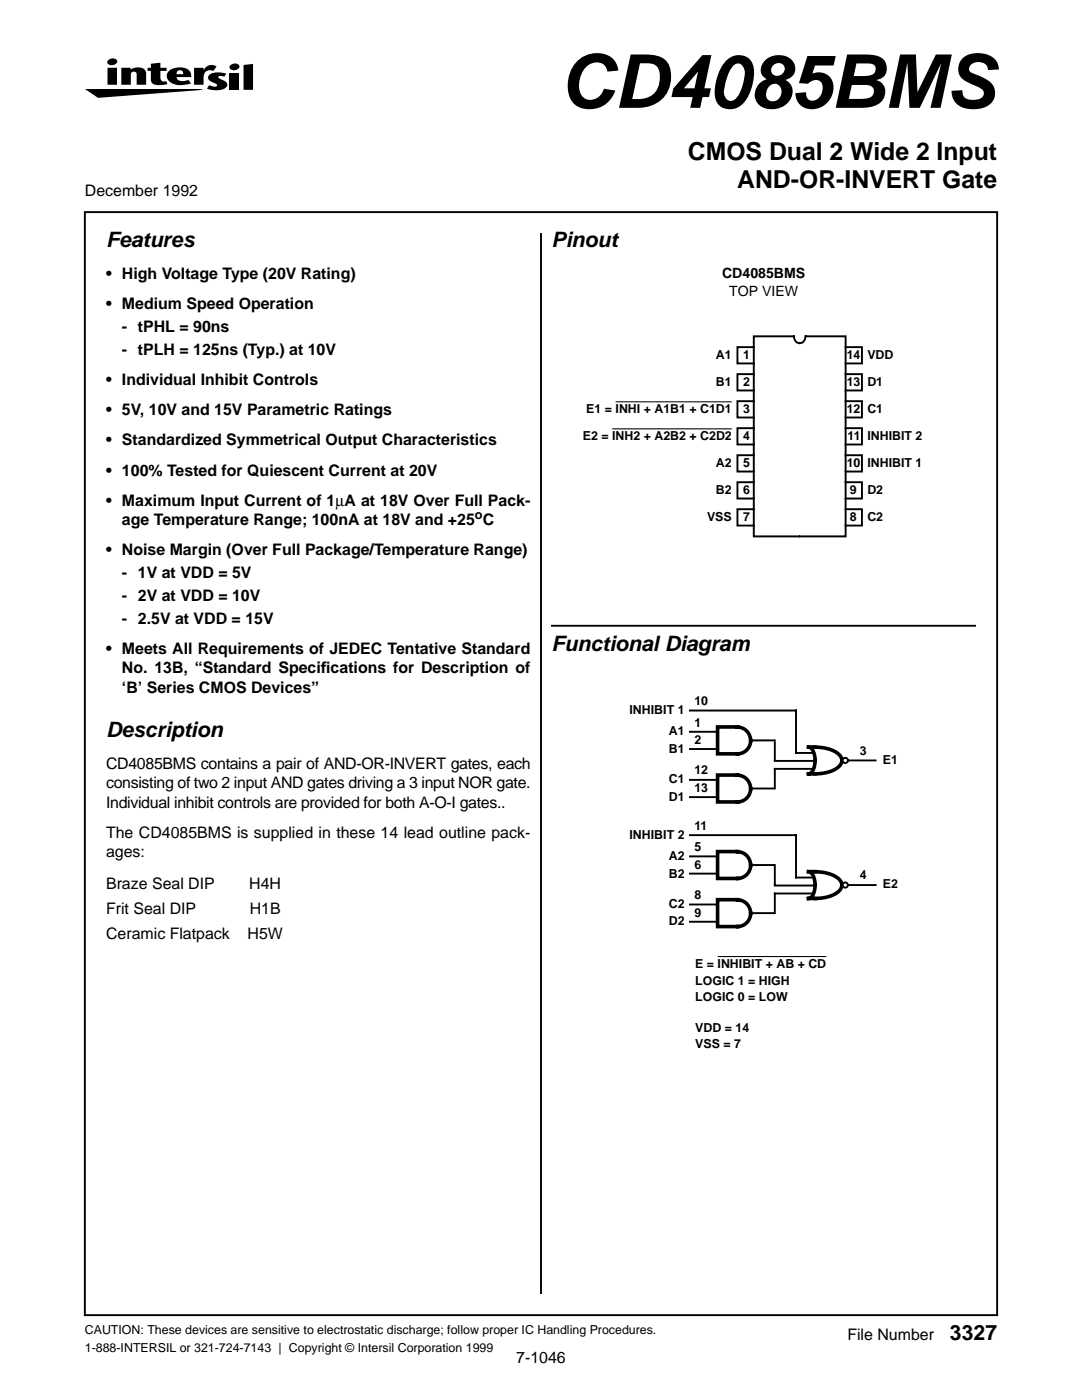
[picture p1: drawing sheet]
<svg xmlns="http://www.w3.org/2000/svg" width="216mm" height="279mm" viewBox="0 0 216 279" stroke-linecap="round" stroke-linejoin="round" font-family="sans-serif">
<defs><g id="words">
<text font-size="14.8" x="111.7" y="21.5">CD4085BMS</text>
<g font-size="4.9">
<text x="137.3" y="31.9">CMOS Dual 2 Wide 2 Input</text>
<text x="147.1" y="37.5">AND-OR-INVERT Gate</text>
</g>
<g font-size="4.2">
<text x="21.2" y="49.4">Features</text>
<text x="110.1" y="49.4">Pinout</text>
<text x="110.1" y="129.8">Functional Diagram</text>
<text x="21.2" y="147.1">Description</text>
<text x="189.6" y="267.4">3327</text>
</g>
<g font-size="3.2">
<text x="16.9" y="39.2">December 1992</text>
<text x="21.2" y="55.7">• High Voltage Type (20V Rating)</text>
<text x="21.2" y="61.7">• Medium Speed Operation</text>
<text x="24.3" y="66.3">- tPHL = 90ns</text>
<text x="24.3" y="70.9">- tPLH = 125ns (Typ.) at 10V</text>
<text x="21.2" y="76.9">• Individual Inhibit Controls</text>
<text x="21.2" y="82.9">• 5V, 10V and 15V Parametric Ratings</text>
<text x="21.2" y="88.9">• Standardized Symmetrical Output Characteristics</text>
<text x="21.2" y="94.9">• 100% Tested for Quiescent Current at 20V</text>
<text x="21.2" y="100.9">• Maximum Input Current of 1µA at 18V Over Full Pack-</text>
<text x="24.3" y="104.8">age Temperature Range; 100nA at 18V and +25 C</text>
<text x="21.2" y="110.8">• Noise Margin (Over Full Package/Temperature Range)</text>
<text x="24.3" y="115.4">- 1V at VDD = 5V</text>
<text x="24.3" y="119.9">- 2V at VDD = 10V</text>
<text x="24.3" y="124.5">- 2.5V at VDD = 15V</text>
<text x="21.2" y="130.5">• Meets All Requirements of JEDEC Tentative Standard</text>
<text x="24.3" y="134.4">No. 13B, “Standard Specif</text>
<text x="64" y="134.4">ications for Description of</text>
<text x="24.3" y="138.3">‘B’ Series CMOS Devices”</text>
<text x="21.2" y="153.5">CD4085BMS contains a pair of AND-OR-INVERT gates, each</text>
<text x="21.2" y="157.3">consisting of two 2 input AND gates driving a 3 input NOR gate.</text>
<text x="21.2" y="161.2">Individual inhibit controls are provided for both A-O-I gates..</text>
<text x="21.2" y="167.2">The CD4085BMS is supplied in these 14 lead outline pack-</text>
<text x="21.2" y="171.1">ages:</text>
<text x="21.2" y="177.4">Braze Seal DIP</text>
<text x="49.7" y="177.4">H4H</text>
<text x="21.2" y="182.4">Frit Seal DIP</text>
<text x="49.8" y="182.4">H1B</text>
<text x="21.2" y="187.3">Ceramic Flatpack</text>
<text x="49.4" y="187.3">H5W</text>
<text x="169.1" y="267.4">File Number</text>
<text x="103" y="272">7-1046</text>
</g>
<g font-size="2.8">
<text x="144.1" y="55.5">CD4085BMS</text>
<text x="145.5" y="59">TOP VIEW</text>
</g>
<g font-size="2.5">
<text x="142.9" y="71.7">A1</text>
<text x="148.3" y="71.7">1</text>
<text x="168.9" y="71.7">14</text>
<text x="173.1" y="71.7">VDD</text>
<text x="142.9" y="77.1">B1</text>
<text x="148.3" y="77.1">2</text>
<text x="168.9" y="77.1">13</text>
<text x="173.1" y="77">D1</text>
<text x="117" y="82.4">E1 = INHI + A1B1 + C1D1</text>
<text x="148.3" y="82.4">3</text>
<text x="168.9" y="82.4">12</text>
<text x="173.1" y="82.4">C1</text>
<text x="116.3" y="87.8">E2 = INH2 + A2B2 + C2D2</text>
<text x="148.3" y="87.8">4</text>
<text x="169.1" y="87.8">11</text>
<text x="173.1" y="87.8">INHIBIT 2</text>
<text x="142.9" y="93.2">A2</text>
<text x="148.3" y="93.2">5</text>
<text x="168.9" y="93.3">10</text>
<text x="173.1" y="93.3">INHIBIT 1</text>
<text x="142.9" y="98.6">B2</text>
<text x="148.3" y="98.6">6</text>
<text x="169.6" y="98.6">9</text>
<text x="173.1" y="98.6">D2</text>
<text x="94.8" y="103.5">o</text>
<text x="141.1" y="104">VSS</text>
<text x="148.3" y="104">7</text>
<text x="169.6" y="104">8</text>
<text x="173.1" y="104">C2</text>
<text x="125.6" y="142.5">INHIBIT 1</text>
<text x="138.6" y="140.8">10</text>
<text x="133.4" y="146.8">A1</text>
<text x="138.6" y="145">1</text>
<text x="138.6" y="148.5">2</text>
<text x="133.4" y="150.3">B1</text>
<text x="138.6" y="154.5">12</text>
<text x="171.6" y="150.6">3</text>
<text x="176.2" y="152.4">E1</text>
<text x="133.4" y="156.3">C1</text>
<text x="133.4" y="159.8">D1</text>
<text x="138.6" y="158.1">13</text>
<text x="125.6" y="167.4">INHIBIT 2</text>
<text x="138.6" y="165.6">11</text>
<text x="133.4" y="171.6">A2</text>
<text x="138.6" y="169.9">5</text>
<text x="138.6" y="173.4">6</text>
<text x="133.4" y="175.2">B2</text>
<text x="138.6" y="179.4">8</text>
<text x="171.6" y="175.5">4</text>
<text x="176.2" y="177.3">E2</text>
<text x="133.4" y="181.2">C2</text>
<text x="133.4" y="184.7">D2</text>
<text x="138.6" y="182.9">9</text>
<text x="138.7" y="193.2">E = INHIBIT + AB + CD</text>
<text x="138.7" y="196.5">LOGIC 1 = HIGH</text>
<text x="138.7" y="199.8">LOGIC 0 = LOW</text>
<text x="138.7" y="206">VDD = 14</text>
<text x="138.7" y="209.1">VSS = 7</text>
<text x="16.9" y="266.2">CAUTION: These devices are sensitive to electrostatic discharge; follow proper IC Handling Procedures.</text>
<text x="16.9" y="269.8">1-888-INTERSIL or 321-724-7143 | Copyright © Intersil Corporation 1999</text>
</g>
</g></defs>
<g fill="none" stroke="#000" stroke-width=".38">
<path d="M16.9 42.3h182.1v220.2h-182.1zM107.9 46.6v211.6M150.4 69.3h-3.3v3.2h3.3M150.4 74.7h-3.3v3.2h3.3M158.3 67.1h-7.9v40h9.1M158.4 67.1l.3 .9 .4 .4 .4 .1M160.7 67.1l-.2 .9-.5 .4-.3 .1M160.8 67.1h7.9v40h-9M168.7 69.3h3.3v3.2h-3.3M168.7 74.7h3.3v3.2h-3.3M150.4 80.1h-3.3v3.2h3.3M150.4 85.5h-3.3v3.2h3.3"/>
<path d="M150.4 90.8h-3.3v3.3h3.3M150.4 96.2h-3.3v3.3h3.3M168.7 80.1h3.3v3.2h-3.3M168.7 85.5h3.3v3.2h-3.3M168.7 90.8h3.3v3.3h-3.3M168.7 96.2h3.3v3.3h-3.3M150.4 101.6h-3.3v3.3h3.3M168.7 101.6h3.3v3.3h-3.3M110.1 124.9h84.6M154.6 153.4h7.8M158.8 150.3h3.6M168 151.8h6.7"/>
</g>
<g fill="#000">
<path d="M16.9 17.8h23.7l-21 1.7zM24.2 13.5h1.9v.4a2.28 2.28 0 0 1 2.9 .2l.2 .6v2.2h-1.9l-.1-2.3a.61 .61 0 0 0-.7-.3 .61 .61 0 0 0-.4 .7v1.9h-1.9zM30.1 12.7l1.9-.2v1h1.2v.7h-1.2l.1 1.7a.82 .82 0 0 0 1.1 .3l.2 .6-1.2 .2a1.98 1.98 0 0 1-2-.7l-.1-2.1h-.7v-.7h.7zM38.7 13.5h1.9v.5a1.79 1.79 0 0 1 2.6-.7l-.6 .9a1.31 1.31 0 0 0-1.4 0 1.31 1.31 0 0 0-.6 1.3v1.4h-1.9zM41.7 15.1a3.7 3.7 0 0 1 3.5-.4l-.5 .6-1-.1v.4a2.97 2.97 0 0 1 1.6 1.1 .96 .96 0 0 1-1 1.2 5.3 5.3 0 0 1-3-.2l.4-.7 .2 .1a1.01 1.01 0 0 0 1.4-.1l-.4-.4a1.41 1.41 0 0 1-1.3-1.3zM45.8 14.5h1.9v3.4h-1.9zM45.9 13.1a1.09 1.09 0 0 1 1.9 .2 1.07 1.07 0 0 1-1 .7 1.07 1.07 0 0 1-1-.7zM48.6 13l1.9-.2v5.1h-1.9z"/>
<path d="M21.4 13.5v3.4h1.9v-3.4zM21.5 12.1l-.1 .2a1.01 1.01 0 0 0 1.1 .7 1.01 1.01 0 0 0 .9-.9 1.21 1.21 0 0 0-1.9 0z"/>
<path d="M33.5 14.3a1.57 1.57 0 0 0 1.1 2.4l1.6 .3 1.9-.4-.5-.7-.9 .3a1.18 1.18 0 0 1-1.5-.8l3-.1a1.8 1.8 0 0 0-2.3-1.9 2.89 2.89 0 0 0-2.4 .9zM35.4 14.2a.69 .69 0 0 1 .8-.1 .69 .69 0 0 1 .4 .7h-1.4z"/>
</g>
<path d="M122.1 85.6h23.9zM122.8 80.2h23.2z" fill="#000" stroke="#000" stroke-width=".21"/>
<path d="M161.3 149.1h1.4M161.3 149.1a2.42 2.42 0 0 1 1.3 2.7M162.6 151.8l-.1 .9-.2 .9-.5 .6-.5 .2 3.2-.1 1.3-.4 1-.5a2.16 2.16 0 0 0 1.2-1.6M162.7 149.1l2.2 .3 1.9 .7a2.13 2.13 0 0 1 1.2 1.7" fill="none" stroke="#000" stroke-width=".72"/>
<circle cx="168.7" cy="151.8" r=".53" fill="#fff" stroke="#000" stroke-width=".38"/>
<path d="M147.2 145.1h-4v5.3h4.3l1-.3 .7-.6a2.74 2.74 0 0 0 .6-1.7M147.2 145.1l1.1 .3 .8 .6a2.73 2.73 0 0 1 .7 1.8M149.8 157.4a2.66 2.66 0 0 1-2.6 2.6h-4v-5.3h4.3l.9 .3 .7 .6a2.73 2.73 0 0 1 .7 1.8M161.3 173.9h1.4M161.3 179.3h1.4M161.3 174a2.42 2.42 0 0 1 1.3 2.7M162.6 176.6l-.1 1-.3 1a1.12 1.12 0 0 1-.9 .7M162.7 174l2.2 .2 1.9 .8a2.13 2.13 0 0 1 1.2 1.7M168 176.6a3.3 3.3 0 0 1-3 2.4l-2.3 .3" fill="none" stroke="#000" stroke-width=".72"/>
<g fill="none" stroke="#000" stroke-width=".38">
<path d="M137.7 146h5.4M137.7 149.5h5.4M137.7 155.6h5.4M137.7 159.1h5.4M137.7 141.8h21.1v8.5M149.6 147.8h5M149.6 157.4h5M154.6 151.9h7.8M154.6 148.2v3.5M154.6 153.4v3.6M154.6 178.3h7.8M158.8 175.1h3.6"/>
<path d="M168 176.6h6.7"/>
</g>
<circle cx="168.7" cy="176.6" r=".53" fill="#fff" stroke="#000" stroke-width=".38"/>
<path d="M147.2 179.5h-4v5.4h4l.9-.2 .7-.3 .6-.7 .3-.7 .1-.8M147.2 179.6l1 .2 .9 .6a2.73 2.73 0 0 1 .7 1.9M149.8 172.6a2.66 2.66 0 0 1-2.6 2.7h-4v-5.3h4.3l.8 .3 .8 .6a2.73 2.73 0 0 1 .7 1.8" fill="none" stroke="#000" stroke-width=".72"/>
<path d="M137.7 170.9h5.4M137.7 174.4h5.4M137.7 166.7h21.1v8.4M149.6 172.6h5M154.6 176.7h7.8M154.6 173v3.6M154.6 178.3v3.5M137.7 180.5h5.4M137.7 184h5.4M149.6 182.2h5" fill="none" stroke="#000" stroke-width=".38"/>
<path d="M143.2 190.9h21.7z" fill="#000" stroke="#000" stroke-width=".21"/>
<use href="#words"/>
</svg>
